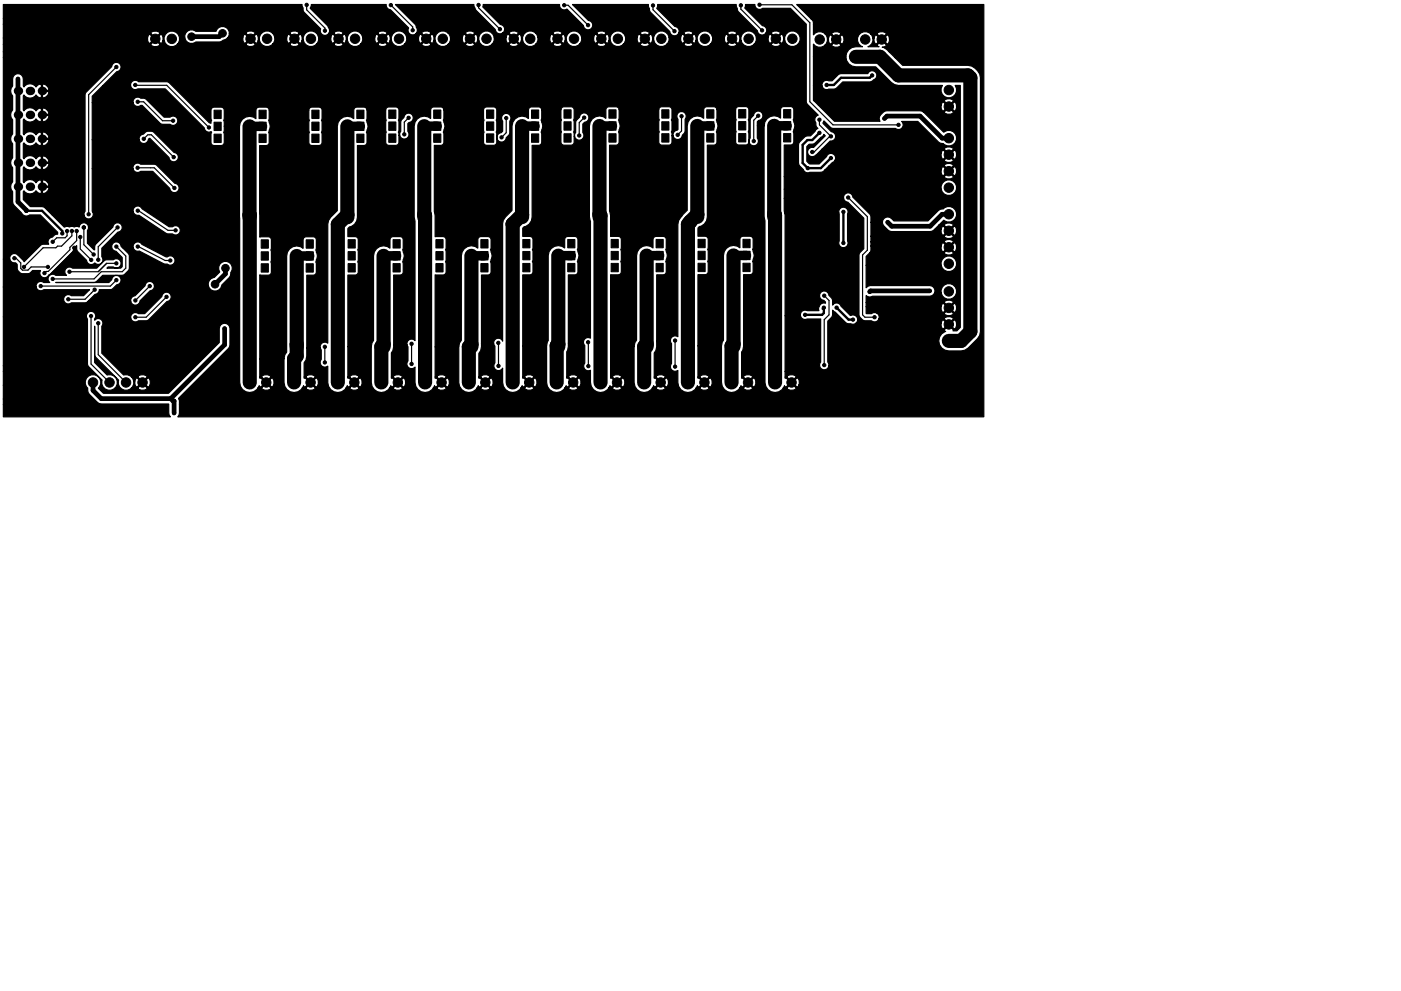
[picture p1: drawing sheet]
<svg xmlns="http://www.w3.org/2000/svg" width="297mm" height="210mm" viewBox="0 0 297 210" stroke-linecap="round" stroke-linejoin="round" font-family="sans-serif">
<g fill="#000">
<circle cx="3.8" cy="19.3" r=".9"/>
<circle cx="6.3" cy="19.3" r=".9"/>
<circle cx="8.9" cy="19.3" r=".9"/>
<circle cx="3.8" cy="34.5" r=".9"/>
<circle cx="3.8" cy="24.4" r=".9"/>
<circle cx="3.8" cy="29.5" r=".9"/>
<circle cx="3.8" cy="39.6" r=".9"/>
<circle cx="6.3" cy="34.5" r=".9"/>
<circle cx="6.3" cy="24.4" r=".9"/>
<circle cx="6.3" cy="29.5" r=".9"/>
<circle cx="6.3" cy="39.6" r=".9"/>
<circle cx="8.9" cy="34.5" r=".9"/>
<circle cx="8.9" cy="39.6" r=".9"/>
<circle cx="8.9" cy="24.4" r=".9"/>
<circle cx="8.9" cy="29.5" r=".9"/>
</g>
<g fill="#000" stroke="#000" stroke-width=".21">
<path d="M45.4 25.9h1.5v1.8h-1.5zM45.4 28.5h1.5v1.7h-1.5zM45.4 23.4h1.5v1.8h-1.5zM54.9 25.9h1.5v1.8h-1.5zM54.9 23.4h1.5v1.8h-1.5zM54.9 28.5h1.5v1.7h-1.5zM66.1 25.9h1.5v1.8h-1.5zM66.1 28.4h1.5v1.8h-1.5zM66.1 23.4h1.5v1.7h-1.5zM75.7 25.9h1.5v1.8h-1.5zM75.7 23.4h1.5v1.7h-1.5zM75.7 28.4h1.5v1.8h-1.5z"/>
<path d="M82.4 25.9h1.5v1.8h-1.5zM82.4 28.4h1.5v1.8h-1.5zM82.4 23.3h1.5v1.8h-1.5zM92 25.9h1.5v1.8h-1.5zM92 23.3h1.5v1.8h-1.5zM92 28.4h1.5v1.8h-1.5zM103.2 25.9h1.5v1.7h-1.5zM103.2 28.4h1.5v1.8h-1.5zM103.2 23.3h1.5v1.8h-1.5zM112.7 25.9h1.5v1.7h-1.5zM112.7 23.3h1.5v1.8h-1.5zM112.7 28.4h1.5v1.8h-1.5z"/>
<path d="M119.6 25.8h1.5v1.8h-1.5zM119.6 28.4h1.5v1.8h-1.5zM119.6 23.3h1.5v1.8h-1.5zM129.1 25.8h1.5v1.8h-1.5zM129.1 23.3h1.5v1.8h-1.5zM129.1 28.4h1.5v1.8h-1.5zM140.3 25.8h1.5v1.8h-1.5zM140.3 28.4h1.5v1.7h-1.5zM140.3 23.3h1.5v1.8h-1.5zM149.8 25.8h1.6v1.8h-1.6zM149.8 23.3h1.6v1.8h-1.6zM149.8 28.4h1.6v1.7h-1.6z"/>
<path d="M156.6 25.8h1.5v1.8h-1.5zM156.6 28.3h1.5v1.8h-1.5zM156.6 23.3h1.5v1.7h-1.5zM166.1 25.8h1.6v1.8h-1.6zM166.1 23.3h1.6v1.7h-1.6zM166.1 28.3h1.6v1.8h-1.6zM55.4 53.4h1.5v1.8h-1.5zM55.4 56h1.5v1.7h-1.5zM55.4 50.9h1.5v1.8h-1.5zM64.9 53.4h1.5v1.8h-1.5zM64.9 50.9h1.5v1.8h-1.5zM64.9 56h1.5v1.7h-1.5z"/>
<path d="M73.8 53.4h1.5v1.8h-1.5zM73.8 55.9h1.5v1.8h-1.5zM73.8 50.8h1.5v1.8h-1.5zM83.3 53.4h1.5v1.8h-1.5zM83.3 50.8h1.5v1.8h-1.5zM83.3 55.9h1.5v1.8h-1.5zM92.4 53.4h1.5v1.8h-1.5zM92.4 55.9h1.5v1.8h-1.5zM92.4 50.8h1.5v1.8h-1.5zM102 53.4h1.5v1.8h-1.5zM102 50.8h1.5v1.8h-1.5zM102 55.9h1.5v1.8h-1.5z"/>
<path d="M110.8 53.3h1.6v1.8h-1.6zM110.8 55.9h1.6v1.8h-1.6zM110.8 50.8h1.6v1.8h-1.6zM120.4 53.3h1.5v1.8h-1.5zM120.4 50.8h1.5v1.8h-1.5zM120.4 55.9h1.5v1.8h-1.5zM129.6 53.3h1.5v1.8h-1.5zM129.6 55.9h1.5v1.8h-1.5zM129.6 50.8h1.5v1.8h-1.5zM139.1 53.3h1.5v1.8h-1.5zM139.1 50.8h1.5v1.8h-1.5zM139.1 55.9h1.5v1.8h-1.5z"/>
<path d="M148 53.3h1.5v1.8h-1.5zM148 55.8h1.5v1.8h-1.5zM148 50.8h1.5v1.7h-1.5zM157.5 53.3h1.5v1.8h-1.5zM157.5 50.8h1.5v1.7h-1.5zM157.5 55.8h1.5v1.8h-1.5z"/>
<circle cx="3.5" cy="7.9" r=".35"/>
<circle cx="3.8" cy="16.8" r=".35"/>
<circle cx="4.7" cy="4.9" r=".35"/>
<circle cx="4.7" cy="10.8" r=".35"/>
<circle cx="7.6" cy="7.9" r="5.5"/>
<circle cx="7.6" cy="3.7" r=".35"/>
<circle cx="7.6" cy="12" r=".35"/>
<circle cx="10.5" cy="10.8" r=".35"/>
<circle cx="10.5" cy="4.9" r=".35"/>
<circle cx="11.7" cy="7.9" r=".35"/>
<circle cx="24.7" cy="14.2" r=".35"/>
<circle cx="28.7" cy="14.2" r=".35"/>
<circle cx="28.7" cy="18" r=".35"/>
<circle cx="32.9" cy="8.2" r="1"/>
<circle cx="36.4" cy="8.2" r="1"/>
<circle cx="40.6" cy="7.8" r=".8"/>
<circle cx="47.2" cy="7.1" r=".8"/>
<circle cx="53.1" cy="8.2" r="1"/>
<circle cx="56.6" cy="8.2" r="1"/>
<circle cx="62.4" cy="8.2" r="1"/>
<circle cx="65" cy="1" r=".35"/>
<circle cx="65.9" cy="8.2" r="1"/>
<circle cx="68.9" cy="6.5" r=".35"/>
<circle cx="71.8" cy="8.2" r="1"/>
<circle cx="75.3" cy="8.2" r="1"/>
<circle cx="81.1" cy="8.2" r="1"/>
<circle cx="82.9" cy="1.1" r=".35"/>
<circle cx="84.6" cy="8.2" r="1"/>
<circle cx="87.5" cy="6.4" r=".35"/>
<circle cx="90.4" cy="8.2" r="1"/>
<circle cx="93.9" cy="8.2" r="1"/>
<circle cx="99.6" cy="8.2" r="1"/>
<circle cx="101.5" cy="1.1" r=".35"/>
<circle cx="103.1" cy="8.2" r="1"/>
<circle cx="106" cy="6.2" r=".35"/>
<circle cx="108.9" cy="8.2" r="1"/>
<circle cx="112.4" cy="8.2" r="1"/>
<circle cx="118.2" cy="8.2" r="1"/>
<circle cx="119.6" cy="1.1" r=".35"/>
<circle cx="121.7" cy="8.2" r="1"/>
<circle cx="124.7" cy="5.3" r=".35"/>
<circle cx="127.5" cy="8.2" r="1"/>
<circle cx="131" cy="8.2" r="1"/>
<circle cx="136.7" cy="8.2" r="1"/>
<circle cx="138.5" cy="1.2" r=".35"/>
<circle cx="140.2" cy="8.2" r="1"/>
<circle cx="143" cy="6.6" r=".35"/>
<circle cx="145.9" cy="8.2" r="1"/>
<circle cx="149.4" cy="8.2" r="1"/>
<circle cx="155.2" cy="8.2" r="1"/>
<circle cx="157.1" cy="1.1" r=".35"/>
<circle cx="158.7" cy="8.2" r="1"/>
<circle cx="161" cy="1" r=".35"/>
<circle cx="161.6" cy="6.4" r=".35"/>
<circle cx="164.5" cy="8.2" r="1"/>
<circle cx="168" cy="8.2" r="1"/>
<circle cx="173.8" cy="8.4" r="1"/>
<circle cx="175.3" cy="18" r=".35"/>
<circle cx="175.8" cy="16.5" r=".35"/>
<circle cx="176.5" cy="19.6" r=".35"/>
<circle cx="177.3" cy="8.4" r="1"/>
<circle cx="181.5" cy="12" r=".35"/>
<circle cx="183.4" cy="8.4" r="1"/>
<circle cx="184.9" cy="16" r=".35"/>
<circle cx="186.6" cy="18" r=".35"/>
<circle cx="186.9" cy="8.4" r="1"/>
<circle cx="192.5" cy="7.9" r=".35"/>
<circle cx="193.7" cy="4.9" r=".35"/>
<circle cx="193.7" cy="10.8" r=".35"/>
<circle cx="196.6" cy="7.9" r="5.5"/>
<circle cx="196.6" cy="3.7" r=".35"/>
<circle cx="196.6" cy="12" r=".35"/>
<circle cx="199.5" cy="10.8" r=".35"/>
<circle cx="199.5" cy="4.9" r=".35"/>
<circle cx="200.7" cy="7.9" r=".35"/>
<circle cx="201.2" cy="19.1" r="1"/>
<circle cx="29.2" cy="35.6" r=".35"/>
<circle cx="29.2" cy="21.6" r=".35"/>
<circle cx="30.5" cy="29.5" r=".35"/>
<circle cx="36.7" cy="25.6" r=".35"/>
<circle cx="36.8" cy="33.3" r=".35"/>
<circle cx="37" cy="39.9" r=".35"/>
<circle cx="44.3" cy="27" r=".35"/>
<circle cx="49.7" cy="32.9" r=".35"/>
<circle cx="70.4" cy="32.9" r=".35"/>
<circle cx="85.7" cy="28.5" r=".35"/>
<circle cx="86.6" cy="25" r=".35"/>
<circle cx="86.7" cy="32.9" r=".35"/>
<circle cx="106.3" cy="29.1" r=".35"/>
<circle cx="107.3" cy="25" r=".35"/>
<circle cx="107.4" cy="32.9" r=".35"/>
<circle cx="122.8" cy="28.7" r=".35"/>
<circle cx="123.8" cy="32.8" r=".35"/>
<circle cx="123.9" cy="24.9" r=".35"/>
<circle cx="143.7" cy="28.6" r=".35"/>
<circle cx="144.5" cy="24.7" r=".35"/>
<circle cx="144.6" cy="32.8" r=".35"/>
<circle cx="159.8" cy="29.9" r=".35"/>
<circle cx="160.8" cy="24.6" r=".35"/>
<circle cx="160.9" cy="32.8" r=".35"/>
<circle cx="171.3" cy="35.7" r=".35"/>
<circle cx="172.2" cy="32.3" r=".35"/>
<circle cx="173.7" cy="28.2" r=".35"/>
<circle cx="173.7" cy="25.4" r=".35"/>
<circle cx="176.2" cy="33.5" r=".35"/>
<circle cx="176.2" cy="28.9" r=".35"/>
<circle cx="178.3" cy="37.3" r=".35"/>
<circle cx="184.7" cy="36.3" r=".35"/>
<circle cx="185" cy="39.9" r=".35"/>
<circle cx="186.3" cy="20.6" r=".35"/>
<circle cx="187.5" cy="32.2" r=".35"/>
<circle cx="187.5" cy="25.1" r=".35"/>
<circle cx="190.5" cy="26.5" r=".35"/>
<circle cx="194.8" cy="29.2" r=".35"/>
<circle cx="201.2" cy="29.3" r="1"/>
<circle cx="201.2" cy="22.6" r="1"/>
<circle cx="201.2" cy="36.3" r="1"/>
<circle cx="201.2" cy="39.8" r="1"/>
<circle cx="201.2" cy="32.8" r="1"/>
<circle cx="3" cy="57.5" r=".35"/>
<circle cx="3" cy="54.8" r=".35"/>
<circle cx="5.1" cy="56.6" r=".35"/>
<circle cx="5.6" cy="44.7" r=".35"/>
<circle cx="5.6" cy="47.2" r=".35"/>
<circle cx="6.1" cy="59.2" r=".35"/>
<circle cx="9.4" cy="57.9" r=".35"/>
<circle cx="10.2" cy="56.6" r=".35"/>
<circle cx="11.2" cy="59.2" r=".35"/>
<circle cx="11.2" cy="51.3" r=".35"/>
<circle cx="13.2" cy="49.5" r=".35"/>
<circle cx="14.2" cy="49" r=".35"/>
<circle cx="14.7" cy="57.7" r=".35"/>
<circle cx="15.2" cy="49" r=".35"/>
<circle cx="15.7" cy="52.6" r=".35"/>
<circle cx="16.3" cy="49" r=".35"/>
<circle cx="17" cy="50.3" r=".35"/>
<circle cx="17.8" cy="48.3" r=".35"/>
<circle cx="18.8" cy="45.5" r=".35"/>
<circle cx="19.3" cy="55.1" r=".35"/>
<circle cx="19.9" cy="54" r=".35"/>
<circle cx="20.8" cy="55.1" r=".35"/>
<circle cx="24.7" cy="52.3" r=".35"/>
<circle cx="24.7" cy="59.4" r=".35"/>
<circle cx="24.7" cy="55.9" r=".35"/>
<circle cx="24.9" cy="48.3" r=".35"/>
<circle cx="29.2" cy="52.3" r=".35"/>
<circle cx="29.2" cy="44.7" r=".35"/>
<circle cx="36.1" cy="55.3" r=".35"/>
<circle cx="37.2" cy="48.9" r=".35"/>
<circle cx="46.7" cy="42.3" r=".35"/>
<circle cx="47.8" cy="56.9" r=".8"/>
<circle cx="67.4" cy="42.3" r=".35"/>
<circle cx="83.7" cy="42.3" r=".35"/>
<circle cx="104.5" cy="42.2" r=".35"/>
<circle cx="120.9" cy="42.2" r=".35"/>
<circle cx="141.6" cy="42.2" r=".35"/>
<circle cx="157.9" cy="42.2" r=".35"/>
<circle cx="173.7" cy="57.9" r=".35"/>
<circle cx="175.8" cy="40.1" r=".35"/>
<circle cx="178.8" cy="51.6" r=".35"/>
<circle cx="178.8" cy="45" r=".35"/>
<circle cx="179.8" cy="41.9" r=".35"/>
<circle cx="180.6" cy="56.9" r=".35"/>
<circle cx="188.2" cy="47.2" r=".35"/>
<circle cx="191" cy="57.7" r=".35"/>
<circle cx="192" cy="41.7" r=".35"/>
<circle cx="201.2" cy="45.5" r="1"/>
<circle cx="201.2" cy="52.5" r="1"/>
<circle cx="201.2" cy="49" r="1"/>
<circle cx="201.2" cy="56" r="1"/>
<circle cx="4.7" cy="78.6" r=".35"/>
<circle cx="5.3" cy="72.4" r=".35"/>
<circle cx="7.6" cy="77.4" r=".35"/>
<circle cx="8.6" cy="60.7" r=".35"/>
<circle cx="10.5" cy="78.6" r=".35"/>
<circle cx="14.5" cy="63.5" r=".35"/>
<circle cx="19.3" cy="67.1" r=".35"/>
<circle cx="20.1" cy="61.5" r=".35"/>
<circle cx="20.8" cy="68.6" r=".35"/>
<circle cx="28.7" cy="67.3" r=".35"/>
<circle cx="28.7" cy="63.7" r=".35"/>
<circle cx="30.7" cy="77" r=".35"/>
<circle cx="31.7" cy="60.7" r=".35"/>
<circle cx="35.3" cy="63" r=".35"/>
<circle cx="45.6" cy="60.3" r=".8"/>
<circle cx="47.6" cy="69.7" r=".35"/>
<circle cx="56.7" cy="69.8" r=".35"/>
<circle cx="59.7" cy="60.4" r=".35"/>
<circle cx="68.9" cy="73.6" r=".35"/>
<circle cx="68.9" cy="76.9" r=".35"/>
<circle cx="75.1" cy="69.8" r=".35"/>
<circle cx="78.1" cy="60.4" r=".35"/>
<circle cx="87.3" cy="77.2" r=".35"/>
<circle cx="87.3" cy="72.9" r=".35"/>
<circle cx="93.7" cy="69.8" r=".35"/>
<circle cx="96.7" cy="60.4" r=".35"/>
<circle cx="105.6" cy="72.7" r=".35"/>
<circle cx="105.7" cy="77.6" r=".35"/>
<circle cx="112.1" cy="69.7" r=".35"/>
<circle cx="115.1" cy="60.4" r=".35"/>
<circle cx="124.7" cy="72.6" r=".35"/>
<circle cx="124.7" cy="77.7" r=".35"/>
<circle cx="130.9" cy="69.7" r=".35"/>
<circle cx="133.9" cy="60.3" r=".35"/>
<circle cx="143.1" cy="77.8" r=".35"/>
<circle cx="143.1" cy="72.2" r=".35"/>
<circle cx="149.3" cy="69.7" r=".35"/>
<circle cx="152.3" cy="60.3" r=".35"/>
<circle cx="170.7" cy="66.8" r=".35"/>
<circle cx="170.8" cy="61.4" r=".35"/>
<circle cx="174.7" cy="65.3" r=".35"/>
<circle cx="174.8" cy="77.5" r=".35"/>
<circle cx="174.8" cy="62.7" r=".35"/>
<circle cx="177.4" cy="65.3" r=".35"/>
<circle cx="180.8" cy="67.8" r=".35"/>
<circle cx="184.4" cy="61.9" r=".35"/>
<circle cx="185.4" cy="67.3" r=".35"/>
<circle cx="193.7" cy="78.6" r=".35"/>
<circle cx="196.6" cy="77.4" r=".35"/>
<circle cx="197.1" cy="61.7" r=".35"/>
<circle cx="199.5" cy="78.6" r=".35"/>
<circle cx="201.2" cy="68.8" r="1"/>
<circle cx="201.2" cy="61.8" r="1"/>
<circle cx="201.2" cy="72.3" r="1"/>
<circle cx="201.2" cy="65.3" r="1"/>
<circle cx="3.5" cy="81.5" r=".35"/>
<circle cx="4.7" cy="84.5" r=".35"/>
<circle cx="7.6" cy="81.5" r="5.5"/>
<circle cx="7.6" cy="85.7" r=".35"/>
<circle cx="10.5" cy="84.5" r=".35"/>
<circle cx="11.7" cy="81.5" r=".35"/>
<circle cx="19.7" cy="81.1" r="1"/>
<circle cx="23.2" cy="81.1" r="1"/>
<circle cx="26.7" cy="81.1" r="1"/>
<circle cx="30.2" cy="81.1" r="1"/>
<circle cx="36.9" cy="87.6" r=".35"/>
<circle cx="36.9" cy="85.1" r=".35"/>
<circle cx="53" cy="81.1" r="1"/>
<circle cx="56.4" cy="81.1" r="1"/>
<circle cx="62.3" cy="81.1" r="1"/>
<circle cx="65.8" cy="81.1" r="1"/>
<circle cx="71.6" cy="81.1" r="1"/>
<circle cx="75.1" cy="81.1" r="1"/>
<circle cx="80.8" cy="81.1" r="1"/>
<circle cx="84.4" cy="81.1" r="1"/>
<circle cx="90.1" cy="81.1" r="1"/>
<circle cx="93.6" cy="81.1" r="1"/>
<circle cx="99.4" cy="81.1" r="1"/>
<circle cx="102.9" cy="81.1" r="1"/>
<circle cx="108.7" cy="81.1" r="1"/>
<circle cx="112.2" cy="81.1" r="1"/>
<circle cx="118" cy="81.1" r="1"/>
<circle cx="121.5" cy="81.1" r="1"/>
<circle cx="127.3" cy="81.1" r="1"/>
<circle cx="130.8" cy="81.1" r="1"/>
<circle cx="136.6" cy="81.1" r="1"/>
<circle cx="140.1" cy="81.1" r="1"/>
<circle cx="145.9" cy="81.1" r="1"/>
<circle cx="149.3" cy="81.1" r="1"/>
<circle cx="155.1" cy="81.1" r="1"/>
<circle cx="158.6" cy="81.1" r="1"/>
<circle cx="164.3" cy="81.1" r="1"/>
<circle cx="167.8" cy="81.1" r="1"/>
<circle cx="176" cy="80" r=".35"/>
<circle cx="181.6" cy="80" r=".35"/>
<circle cx="192.5" cy="81.5" r=".35"/>
<circle cx="193.7" cy="84.5" r=".35"/>
<circle cx="196.6" cy="81.5" r="5.5"/>
<circle cx="196.6" cy="85.7" r=".35"/>
<circle cx="199.5" cy="84.5" r=".35"/>
<circle cx="200.7" cy="81.5" r=".35"/>
</g>
<g fill="none" stroke="#000" stroke-width=".25">
<path d="M24.7 14.2l-5.9 5.9v25.4M28.7 18l6.6 .1 9 8.9M65 1v1.1l3.9 3.9v.5M82.9 1.1l4.6 4.6v.7M101.5 1.1v.5l4.5 4.6M119.6 1.1h.9l4.2 4.2M138.5 1.2v.9l4.5 4.5M157.1 1.1v.8l4.5 4.5M161 1h6.9l3.8 3.8v16.8l4.9 4.9h13.9M29.2 35.6h3.5l4.3 4.3M29.2 21.6h1.3l4 4h2.2M30.5 29.5l.8-.9h.8l4.7 4.7"/>
<path d="M86.6 25l-.9 .9v2.6M107.3 25v3.2l-1 .9M123.9 24.9l-1.1 1.1v2.7M144.5 24.7v3.1l-.8 .8M160.8 24.6l-1 .9v4.4M173.7 25.4v1.1l2.5 2.4h-.3l-3.3 3.4h-.4M3 54.8h.4l1 1v1.2l.4 .3h1.1l.7-.7h3.6M14.2 49v1l-.4 .5h-1.8l-.8 .8M15.2 49v1l-2.2 2.2h-.8l-.3 .4h-2.8l-4 4M15.7 52.6v.5l-6 6.1h-3.6M16.3 49v2l-1.5 1.5v.5l-4.6 4.6h-.4l-.4 .3M17 50.3v2.5l2.3 2.3"/>
<path d="M17.8 48.3v3.6l2.1 2.1M24.7 52.3l2 2v2.6l-.8 .8h-4.4l-1.6 1.5h-8.7M24.7 55.9h-2.1l-1.8 1.8h-6.1M24.7 59.4l-1.3 1.3h-14.8M24.9 48.3l-4.1 4.1v2.7M29.2 44.7l6.4 4.2h1.6M29.2 52.3l5.8 3h1.1M179.8 41.9l4.1 4.1v7.1l-1 1v12.7l.5 .5h2M19.3 67.1v10.1l3.9 3.9M20.1 61.5l-2.1 2h-3.5M20.8 68.6v6.7l5.9 5.8M31.7 60.7l-3 3"/>
<path d="M35.3 63l-4.3 4.3h-2.3M68.9 73.6v3.3M87.3 72.9v4.3M105.7 72.7v4.9M124.7 72.6v5.1M143.1 72.2v5.6M174.8 62.7l1 1v3.1l-1 1v9.7"/>
</g>
<g fill="none" stroke="#000" stroke-width="3">
<path d="M181.5 12h5.1l3.9 4h14.7l.5 .5v53.9l-1.9 1.9h-2.6M52.9 26.8v19.3M73.7 26.8v19.3M90 26.8v19.3M110.7 26.8v19.3M127.1 26.7v19.3M147.8 26.7v19.3M164.1 26.7v19.3M52.9 45.6l.1 35.5M62.9 54.3v21.3l-.6 .5v5M73.7 45.6l-2.1 2v33.5M81.3 54.3v19.3"/>
<path d="M90 45.5l.1 .2v35.4M100 54.3v19.3M110.7 45.5l-2 2v33.6M118.4 54.2v19.3M127.1 45.5l.2 .2v35.4M137.1 54.2v19.3M147.8 45.5l-1.9 2.1v33.5M155.5 54.2v19.3M164.1 45.5l.2 .1v35.5M81.3 73l-.5 .5v7.6M100 73l-.6 .6v7.5M118.4 73l-.4 .4v7.7"/>
<path d="M137.1 73l-.5 .5v7.6M155.5 73l-.4 .4v7.7"/>
</g>
<g fill="none" stroke="#000" stroke-width="2">
<path d="M55.7 26.8h-2.8l-.3 .3M76.4 26.8h-2.7l-.4 .3M92.7 26.8h-2.7l-.4 .3M113.5 26.8h-2.8l-.3 .3M129.9 26.7h-2.8l-.3 .4M150.6 26.7h-2.8l-.3 .3M166.9 26.7h-2.8l-.3 .3M65.7 54.3h-2.8l-.3 .3M84.1 54.3h-2.8l-.3 .3M102.7 54.3h-2.7l-.4 .3M121.1 54.2h-2.7l-.4 .4M139.9 54.2h-2.8l-.3 .4"/>
<path d="M158.3 54.2h-2.8l-.3 .3"/>
</g>
<path d="M3.8 16.8v26l1.8 1.9M47.2 7.1l-.7 .7h-5.9M187.5 25.1l.5-.5h7.1l4.7 4.7h1.4M47.8 56.9v1.2l-2.2 2.2M201.2 45.5h-1.4l-2.6 2.5h-8.1l-.9-.8M47.6 69.7v3.4l-11.4 11.5M197.1 61.7h-12.5l-.2 .2M19.7 81.1v1.7l1.8 1.8h14.7M36.2 84.6l.5 .5h.2v2.5" fill="none" stroke="#000" stroke-width="1"/>
<path d="M184.9 16l-.5 .5h-6.1l-1.5 1.5h-1.5M173.7 28.2l-1.5 1.5h-1l-1 1v3.9l1.1 1.1h2.7l2.2-2.2M5.6 44.7h3.3l4.3 4.3v.5M178.8 45v6.6M174.4 65.5l.3-.2v1.1l-.4 .4h-3.6M177.4 65.3l2.5 2.5h.9" fill="none" stroke="#000" stroke-width=".5"/>
<path d="M.7 1h63.3l.5 1.6 3.5 3.5a.99 .99 0 0 0 .4 1.3 .99 .99 0 0 0 1.3-.3h1.1l1 .9 .9-.9-.1-.3a1.26 1.26 0 0 0-1.8 .3h-1.1l.2-.8-.5-.9-3.6-3.6 .2-.8h15.9v.3a.96 .96 0 0 0 .9 .8l3.8 3.8-.1 .3a.99 .99 0 0 0 .5 1.1 .99 .99 0 0 0 1.2-.2h1.2l1 .9 .9-.9-.1-.3a1.26 1.26 0 0 0-1.8 .3h-1.2l.1-.1a1.11 1.11 0 0 0 0-1.3l-.3-.5-4.1-4.2h16.6l.4 1.2 4.1 4.2a.99 .99 0 0 0 1.4 .7h1.6l.9 .9 1-.9-.1-.3a1.26 1.26 0 0 0-1.8 .3h-1.6l.2-.1a.99 .99 0 0 0 .4-1.1 .99 .99 0 0 0-.9-.7l-3.7-3.7v-.5h16.2a.99 .99 0 0 0 .5 1 .99 .99 0 0 0 1.1-.1l3.5 3.6a1 1 0 0 0 1.1 .8 1 1 0 0 0 .9-1 1 1 0 0 0-.9-.9l-3.4-3.4h16.1l.4 1.6 4.1 4.1a.98 .98 0 0 0 .8 .9 .98 .98 0 0 0 1.1-.5h1.1l.9 .9 1-.9-.1-.3a1.26 1.26 0 0 0-1.8 .3h-1.1l.1-.3a.98 .98 0 0 0-.9-1.2l-3.9-3.8 .2-.8h16.7l.4 1.5 4.1 4.1a.99 .99 0 0 0 .7 .8 .99 .99 0 0 0 1-.3h1.2l1 .9 1-.9-.1-.3a1.26 1.26 0 0 0-1.9 .3l-1.1-.1a.99 .99 0 0 0-.7-1.5l-3.8-3.8 .2-.7h2v.2a.99 .99 0 0 0 1.6 .6h5.9l3.3 3.3v16.5l.3 .5 2.3 2.3a.98 .98 0 0 0-.5 1.6 1.13 1.13 0 0 0 .4 1.3l-1.6 1.5-.9 .1-.3 .2-1.2 1.3-.1 4.2 .3 .6 .7 .8a.95 .95 0 0 0 1.4 .6h2.3l.4-.1 .5-.4h24.6l.2 1.1 .3 .1 1-1h.3l1 1a1.17 1.17 0 0 0 0-2l-1 1h-.3l-1-1-.3 .1-.2 .7h-24.6l.9-.9h24.4l1 .9 .9-.9a1.17 1.17 0 0 0-1.9 0h-24.4l1.3-1.2h23.1a1.17 1.17 0 0 0 1.9 0l-.9-1-1 1h-23.1l.1-.3a1 1 0 0 0-.8-1.1h23.1l.2 1.1 .3 .1 1-1h.3l1 1 .3-.1a1.26 1.26 0 0 0-.3-1.9l-1 1h-.3l-1-1-.3 .1-.2 .7h-23.1a.98 .98 0 0 0-1.2 .6l-1.5 1.6h-2l-.6-.6v-3.1l.5-.5 1-.1 .2-.2 1.9-1.8 .3 .3-2.5 2.5a1.03 1.03 0 0 0-1.2 .7 1.03 1.03 0 0 0 .5 1.2 1.03 1.03 0 0 0 1.3-.4l1.2-1.1h25.9l1 .9 .9-.9a1.17 1.17 0 0 0-1.9 0h-25.9l1.7-1.8a.99 .99 0 0 0 1.2-.8 .99 .99 0 0 0-.9-1.1l-1.8-1.8 .2-.5 1.4 1.3 .5 .3h13.3a.99 .99 0 0 0 1.4-.1 .99 .99 0 0 0-.1-1.4h3.4l4.4 4.3 .3 .3 .7 .1 .2 .2a1.66 1.66 0 0 0 2.3-.3 1.66 1.66 0 0 0-.2-2.2 1.66 1.66 0 0 0-2.2-.1l-4.3-4.3h4.4l.1 .2a1.26 1.26 0 0 0 1.8-.2l-.9-1-1 1h-4.4l-.7-.3h-7.1l-.8 .3a1.38 1.38 0 0 0-.6 1.9h-9.7l-3.4-3.4h26l.2 1.2 .3 .1 1-1h.3l1 1 .3-.1a1.26 1.26 0 0 0-.3-1.9l-1 1h-.3l-1-1-.3 .1-.2 .6h-26l-.9-.9h27.6l1 1 .9-1a1.17 1.17 0 0 0-1.9 0h-27.6l-.1-.1v-3.1h1.8a.98 .98 0 0 0 1.4 .7l1.4-.1 1.6-1.4h5.7l.8-.5a.99 .99 0 0 0 .4-1.6 .99 .99 0 0 0-1.6 .3h-5.7l-.6 .3-1.3 1.2-.9-.1a1 1 0 0 0-1.2 1.2h-1.8v-6.2h6.8l.2 .9 .5 .7 .7 .4 .8 .2h4.2l3.3 3.3 .7 .5 .8 .1h9.3a1.66 1.66 0 0 0 1.4 2.7 1.66 1.66 0 0 0 1.3-2.7h1.1v51.4l-.7 .7h-.8v-.2l-.9-1-1 1 .3 .3-.1 .1a2.13 2.13 0 0 0-1.3 2.3 2.13 2.13 0 0 0 2.1 1.8h2.6l.8-.2 .7-.5 1.9-1.9 .5-.7 .2-.8-.1-54.2a3 3 0 0 0-2.6-2.3h-13.8l-1.7-1.7h5.9l.2 .4a1 1 0 0 0 1.6 0 1 1 0 0 0-.6-1.6 1 1 0 0 0-1.2 1.2h-5.9l-1.2-1.2h4.2l.1 .4a1 1 0 0 0 1.1 .4 1 1 0 0 0 .8-.8h3.8l.2 .4a1 1 0 0 0 1.7 0 1 1 0 0 0-.7-1.6 1 1 0 0 0-1.2 1.2h-3.8v-.4a1 1 0 0 0-1.2-.8 1 1 0 0 0-.8 1.2h-4.2l-1.1-.9-.4-.1 .8-.2 .1-.3-1-.9-.9 .9 .1 .3 .3 .1h-2.4a1.58 1.58 0 0 0 1.1-1.8h.2v.7l.2 .5h.3l1-.9h.3l1 .9h.3l.2-.7v-.5h2.9l.1 .3a1 1 0 0 0 1.1 .5 1 1 0 0 0 .8-.8h6.2l.2 .3a1 1 0 0 0 1.7 0 1 1 0 0 0-.7-1.5 1 1 0 0 0-1.2 1.2h-6.2v-.4a1 1 0 0 0-1.2-.8 1 1 0 0 0-.8 1.2h-2.9l-.2-.6-.3-.1-1 1h-.3l-1-1-.3 .1-.2 .6h-.2l-.5-.9h1.4l.9 1 1-1a1.17 1.17 0 0 0-1.9 0h-1.4l-.2-.2a1.65 1.65 0 0 0-2.4 .6 1.65 1.65 0 0 0 .9 2.3l-2.2 .2-.7 .4-.5 .7-.2 .8h-6.8v-2.6l.4 .4a1.59 1.59 0 0 0 2.1-.3h1.3l.1 .3a1.26 1.26 0 0 0 1.9-.3l-1-.9-1 .9h-1.3l.4-.8v-.6h.2l.1 .7 .2 .5h.2l1-.9h.4l.9 .9h.3a1.26 1.26 0 0 0-.3-1.9l-.9 1h-.4l-1-1-.2 .1-.3 .6h-.2l-.4-.9h1.3l1 1 1-1a1.17 1.17 0 0 0-2 0h-1.3l-.3-.2a1.64 1.64 0 0 0-2.2 .4v-2.3h20.2a1 1 0 0 0 1 .8 1 1 0 0 0 1-.8h3.8l.2 .4a1 1 0 0 0 1.7 0 1 1 0 0 0-.7-1.5 1 1 0 0 0-1.2 1.1h-3.8v-.4a1 1 0 0 0-1.2-.7 1 1 0 0 0-.8 1.1h-20.2l-.1-.6-.5-.6h23.7a1 1 0 0 0 1.6 .7 1 1 0 0 0 0-1.7 1 1 0 0 0-1.6 .6v.4h-23.7l-3-2.9h39.7v87.4h-170.9l.3-.8v-1.8h157.6l.2 .4a1 1 0 0 0 1.6 0 1 1 0 0 0-.6-1.5 1 1 0 0 0-1.2 1.1h-157.6v-1.1h154.7a1 1 0 0 0 1 .8 1 1 0 0 0 1-.8h3.8l.2 .3a1 1 0 0 0 1.7 0 1 1 0 0 0-.7-1.5 1 1 0 0 0-1.2 1.2h-3.8v-.4a1 1 0 0 0-1.2-.8 1 1 0 0 0-.8 1.2h-154.7l-.1-.2 10.5-10.6 .4-.8v-3.4a1.14 1.14 0 0 0-1.2-1.1 1.14 1.14 0 0 0-1.1 1.1v3l-10.8 10.7h-13.8l-1-1a1.66 1.66 0 0 0 0-2.4 1.66 1.66 0 0 0-2.3 0 1.66 1.66 0 0 0 0 2.3l.1 1 .2 .3 1.8 1.8 .8 .3h14.2l.1 1.9 .3 .8h-35.4v-2.6h5.9l.2 .4a1 1 0 0 0 1.7 0 1 1 0 0 0-.7-1.5 1 1 0 0 0-1.2 1.1h-5.9v-1.1h3l.2 .3a1 1 0 0 0 1 .4 1 1 0 0 0 .8-.7h3.9l.1 .3a1 1 0 0 0 1.7 0 1 1 0 0 0-.7-1.5 1 1 0 0 0-1.1 1.2h-3.9v-.4a1 1 0 0 0-1.2-.8 1 1 0 0 0-.8 1.2h-3v-3h1.8l.2 .4a1 1 0 0 0 1 .4 1 1 0 0 0 .8-.8h6.3l.1 .4a1 1 0 0 0 1.7 0 1 1 0 0 0-.7-1.6 1 1 0 0 0-1.1 1.2h-6.3v-.4a1 1 0 0 0-1.2-.8 1 1 0 0 0-.8 1.2h-1.8v-2.9h3l.2 .4a1 1 0 0 0 1 .4 1 1 0 0 0 .8-.8h3.9l.1 .4a1 1 0 0 0 1.7 0 1 1 0 0 0-.7-1.6 1 1 0 0 0-1.1 1.2h-3.9v-.4a1 1 0 0 0-1.2-.8 1 1 0 0 0-.8 1.2h-3v-1.2h5.9l.2 .4a1 1 0 0 0 1.7 0 1 1 0 0 0-.7-1.6 1 1 0 0 0-1.2 1.2h-5.9v-10.4h17.6l.2 .5 .1 9.8 3.1 3.2-.1 .1a1.66 1.66 0 0 0 1.5 2 1.66 1.66 0 0 0 1.8-1.8 1.66 1.66 0 0 0-2.2-1.4l-2.6-2.7v-7.7v6.3l5.1 5.2-.1 .1a1.65 1.65 0 0 0 .8 1.8 1.65 1.65 0 0 0 2-.3h1.3l.1 .3a1.26 1.26 0 0 0 1.9-.3l-1-1-1 1h-1.3l.5-.8v-.6h.2v.6l.2 .5 .3 .1 .9-1h.4l1 1 .2-.1a1.26 1.26 0 0 0-.2-1.8l-1 .9h-.4l-.9-.9-.3 .1-.2 .6h-.2l-.5-.9h1.3l1 1 1-1a1.17 1.17 0 0 0-2 0h-1.3l-.9-.5-.8 .1-4.6-4.7 .1-5.8a1 1 0 0 0-.3-1.3 1 1 0 0 0-1.3 .1l.1-.4h7.5a.99 .99 0 0 0 1.6 .6h1.7l.5-.3 3.9-3.8a1 1 0 0 0 .9-1 1 1 0 0 0-1-1 1 1 0 0 0-1 .9l-3.6 3.6h-1.4a.99 .99 0 0 0-1.1-.1 .99 .99 0 0 0-.5 1.1h-7.5l.1-.3a1 1 0 0 0-1-1.2 1 1 0 0 0-1 1.2h-17.6v-6.3h7l.1 .4a.98 .98 0 0 0 1.5 .2h9.7l-1.3 1.2h-2.7a1 1 0 0 0-1.3 .1 1 1 0 0 0 .1 1.4 1 1 0 0 0 1.3 .1h2.9l.7-.4h9l.2 .4a.99 .99 0 0 0 1 .4 .99 .99 0 0 0 .8-.9l2.2-2.1a.98 .98 0 0 0 .8-1.1h11.5l.2 .5a1.45 1.45 0 0 0 1.5 .6 1.45 1.45 0 0 0 1.1-1.2l1.6-1.6 .2-.4 .2-.8a1.46 1.46 0 0 0-1.2-2.3 1.46 1.46 0 0 0-1.2 2.3l-1.3 1.2a1.46 1.46 0 0 0-1.1 1.7l-11.5-.1a1 1 0 0 0-1-.8 1 1 0 0 0-.9 .9l-2.3 2.2a1 1 0 0 0-.8 1.1h-9l1.5-1.5a.94 .94 0 0 0 .9-.9l2.6-.1 1.1-1a1 1 0 0 0 .9-1 1 1 0 0 0-1-1 1 1 0 0 0-1 .9l-.6 .6h-11.3h8.1l.6-.2 1.3-1.3h4.1a2.13 2.13 0 0 0 1.5-1.5v-2.9l-1.5-1.5h2.3l.2 .4a.96 .96 0 0 0 1.1 .4l5.2 2.7h.8a1 1 0 0 0 1.3 0 1 1 0 0 0 0-1.4 1 1 0 0 0-1.3-.1h-.3l-5.1-2.7a1 1 0 0 0-1.2-.4 1 1 0 0 0-.7 1.1h-2.3l-.2-.3a1 1 0 0 0-1.1-.9 1 1 0 0 0-.9 1 1 1 0 0 0 .9 1l1.3 1.3v2l-.3 .3h-2.9l.2-.3h1.1a1 1 0 0 0 1.4 0 1 1 0 0 0 0-1.4 1 1 0 0 0-1.4-.1l-1.7 .1-1.8 1.7-5.2-.1a1 1 0 0 0-1.4 .2 1 1 0 0 0 .2 1.4l-2.4-.1a1 1 0 0 0-1.3 .3 1 1 0 0 0 .1 1.3h-1.3a1 1 0 0 0-1.1 0 1 1 0 0 0-.4 1h-7v-5.9h1.4l.1 .3a.98 .98 0 0 0 1.1 .4l.3 .4 .1 1.2 .8 .7a2.12 2.12 0 0 0 2.4-.6h1.7l-.2 .3a.99 .99 0 0 0 .7 1.2 .99 .99 0 0 0 1.2-.6l.5-.2 4.6-4.6 .2-.7 .7-.7v1l2.1 2.2a.99 .99 0 0 0 .7 .8 .99 .99 0 0 0 1-.3 .99 .99 0 0 0 1.4 .1 .99 .99 0 0 0 .1-1.4v-1.8l3.4-3.5a1 1 0 0 0 .9-1 1 1 0 0 0-.9-.9 1 1 0 0 0-1.1 .9l-3.6 3.6-.2 .6v.6l-1.6-1.4v-2.7a.99 .99 0 0 0-.3-1.6 .99 .99 0 0 0-1.4 .9l-.3-.2-1.8 .2a.96 .96 0 0 0-1.1 0l-2.5-2.5h6.7a1 1 0 0 0 1.4 .7 1 1 0 0 0 .4-1.5h8.6l.2 .4a.98 .98 0 0 0 1 .4l5.8 3.8 1.4 .1a1 1 0 0 0 1.4 0 1 1 0 0 0 0-1.4 1 1 0 0 0-1.4-.1h-.7l-5.8-3.8a.99 .99 0 0 0-1.2-.6 .99 .99 0 0 0-.7 1.2l-8.6-.1v-9h8.6a.99 .99 0 0 0 1.6 .6h2.6l3.6 3.6a1 1 0 0 0 1 .9 1 1 0 0 0 1-1 1 1 0 0 0-.9-1l-4.1-4-3.2-.1a.99 .99 0 0 0-1.1-.1 .99 .99 0 0 0-.5 1.1h-8.6v-6.1h9.9l.1 .3a.99 .99 0 0 0 1.1 .4 .99 .99 0 0 0 .8-.9l.3-.1 4 4.1a1 1 0 0 0 1.1 .8 1 1 0 0 0 .9-1 1 1 0 0 0-.9-.9l-4.5-4.5a1.8 1.8 0 0 0-2.1 .6 1 1 0 0 0-.8 1.2h-9.9v-7.9h8.6l.2 .4a.98 .98 0 0 0 1.4 .2h.3l4.1 3.9 1.9 .2a1 1 0 0 0 1.4-.2 1 1 0 0 0-.1-1.4 1 1 0 0 0-1.3 0h-1.3l-3.8-3.8-1.2-.3a1 1 0 0 0-1.2 0 1 1 0 0 0-.4 1h-8.6v-1.4l2.1-2.2h6a1 1 0 0 0 1.5 .7h5.8l8.3 8.2a.97 .97 0 0 0 1.5 .8l-.1 2.3 .2 .5 .5 .2h1.5a.65 .65 0 0 0 .6-.7v-1.7l-.1-.4 .1-1.3h3.3v54.3a2.11 2.11 0 0 0 1.5 2.1 2.11 2.11 0 0 0 2.4-.9h.8l.1 .3a1.26 1.26 0 0 0 1.8-.3l-1-1-.9 1h-.8l.2-.5 .4 .3 1-1h.3l1 1a1.17 1.17 0 0 0 0-1.9l-1 .9h-.3l-1-.9-.2 .1v-.3h.4l.9 1 1-1a1.17 1.17 0 0 0-1.9 0h-.4v-3.9h5.1v5a2.11 2.11 0 0 0 1.5 2.1 2.11 2.11 0 0 0 2.4-.9h.8l.1 .3a1.26 1.26 0 0 0 1.8-.3l-.9-1-1 1h-.8l.2-.5 .4 .3 1-1h.3l1 1a1.17 1.17 0 0 0 0-1.9l-1 .9h-.3l-1-.9-.2 .1v-.3h.4l1 1 .9-1a1.17 1.17 0 0 0-1.9 0h-.4v-3l.4-.6 .1-.8v-1.8h2.9l.2 .4-.1 2.1a1 1 0 0 0 .2 1.3 1 1 0 0 0 1.3 .1v3.4l.2 .9a2.09 2.09 0 0 0 1.7 1.3 2.09 2.09 0 0 0 2-1h.8l.1 .3a1.26 1.26 0 0 0 1.8-.3l-1-1-.9 1h-.8l.2-.5 .4 .3 .9-1h.4l1 1a1.17 1.17 0 0 0 0-1.9l-1 .9h-.4l-.9-.9-.2 .1v-.3h.4l.9 1 1-1a1.17 1.17 0 0 0-1.9 0h-.4v-6.5h4.9v7.6a2.11 2.11 0 0 0 1.5 2.1 2.11 2.11 0 0 0 2.4-.9h.8l.1 .3a1.26 1.26 0 0 0 1.8-.3l-.9-1-1 1h-.8l.2-.5 .4 .3 1-1h.3l1 1a1.17 1.17 0 0 0 0-1.9l-1 .9h-.3l-1-.9-.2 .1v-.3h.4l1 1 .9-1a1.17 1.17 0 0 0-1.9 0h-.4v-5.1l.3-.5 .2-1.3h2.8l.2 .5-.1 3.1a.99 .99 0 0 0 .2 1.3 .99 .99 0 0 0 1.4-.1v3.2l.2 .9a2.1 2.1 0 0 0 1.7 1.3 2.1 2.1 0 0 0 2-1h.8l.1 .3a1.26 1.26 0 0 0 1.8-.3l-1-1-.9 1h-.8l.2-.5 .4 .3 .9-1h.4l1 1a1.17 1.17 0 0 0 0-1.9l-1 .9h-.4l-.9-.9-.2 .1v-.3h.4l.9 1 1-1a1.17 1.17 0 0 0-1.9 0h-.4v-6.4h5v7.5a2.11 2.11 0 0 0 1.5 2.1 2.11 2.11 0 0 0 2.3-.9h.8l.1 .3a1.26 1.26 0 0 0 1.9-.3l-1-1-1 1h-.8l.3-.5 .3 .3 1-1h.4l1 1a1.17 1.17 0 0 0 0-1.9l-1 .9h-.4l-1-.9-.2 .1v-.3h.4l1 1 1-1a1.17 1.17 0 0 0-2 0h-.4v-5l.4-.6 .2-1.5h2.6l.2 .5v3.7a1 1 0 0 0 .3 1.4 1 1 0 0 0 1.4-.4v3l.1 .9a2.1 2.1 0 0 0 1.8 1.3 2.1 2.1 0 0 0 1.9-1h.8l.1 .3a1.26 1.26 0 0 0 1.9-.3l-1-1-1 1h-.8l.3-.5 .3 .3 1-1h.4l1 1a1.17 1.17 0 0 0 0-1.9l-1 .9h-.4l-1-.9-.2 .1v-.3h.4l1 1 1-1a1.17 1.17 0 0 0-2 0h-.4v-6.6h5.1v7.7a2.11 2.11 0 0 0 1.5 2.1 2.11 2.11 0 0 0 2.4-.9h.8l.1 .3a1.26 1.26 0 0 0 1.8-.3l-1-1-.9 1h-.8l.2-.5 .4 .3 .9-1h.4l1 1a1.17 1.17 0 0 0 0-1.9l-1 .9h-.4l-.9-.9-.2 .1v-.3h.4l.9 1 1-1a1.17 1.17 0 0 0-1.9 0h-.4v-5.4l.3-1.1v-.7h3.2l.3 .5-.1 3.8a.99 .99 0 0 0 .1 1.2 .99 .99 0 0 0 1.2 .3v2.5l.2 .9a2.1 2.1 0 0 0 1.7 1.3 2.1 2.1 0 0 0 2-1h.8l.1 .3a1.26 1.26 0 0 0 1.8-.3l-1-1-.9 1h-.8l.2-.5 .4 .3 .9-1h.4l1 1a1.17 1.17 0 0 0 0-1.9l-1 .9h-.4l-.9-.9-.2 .1v-.3h.4l.9 1 1-1a1.17 1.17 0 0 0-1.9 0h-.4v-6.5h4.9v7.6a2.11 2.11 0 0 0 1.5 2.1 2.11 2.11 0 0 0 2.4-.9h.8l.1 .3a1.26 1.26 0 0 0 1.8-.3l-.9-1-1 1h-.8l.3-.5 .3 .3 1-1h.4l.9 1a1.17 1.17 0 0 0 0-1.9l-.9 .9h-.4l-1-.9-.2 .1v-.3h.4l1 1 .9-1a1.17 1.17 0 0 0-1.9 0h-.4v-5.1l.4-.6 .1-1.9h2.9l.3 .5-.1 4.3a1 1 0 0 0 .1 1.3 1 1 0 0 0 1.3 .1v2.5l.2 .9a2.1 2.1 0 0 0 1.7 1.3 2.1 2.1 0 0 0 2-1h.8l.1 .3a1.26 1.26 0 0 0 1.8-.3l-1-1-.9 1h-.8l.2-.5 .4 .3 1-1h.3l1 1a1.17 1.17 0 0 0 0-1.9l-1 .9h-.3l-1-.9-.2 .1v-.3h.4l.9 1 1-1a1.17 1.17 0 0 0-1.9 0h-.4v-6.6h5v7.7a2.11 2.11 0 0 0 1.5 2.1 2.11 2.11 0 0 0 2.3-.9h.8l.1 .3a1.26 1.26 0 0 0 1.9-.3l-1-1-1 1h-.8l.3-.5 .3 .3 1-1h.4l1 1a1.17 1.17 0 0 0 0-1.9l-1 .9h-.4l-1-.9-.2 .1v-.3h.4l1 1 1-1a1.17 1.17 0 0 0-2 0h-.4v-5.3l.3-.4 .2-.8v-15.2h1.3a.65 .65 0 0 0 .7-.7l-.1-2.3a2.43 2.43 0 0 0-.1-2.4l.2-.4v-1.7l-.2-.5-.5-.2h-1.5a.65 .65 0 0 0-.6 .7v1.8a2.12 2.12 0 0 0-2.3-.3 2.12 2.12 0 0 0-1.2 1.9v18l-.3 .4-.1 .8h-5v-15.1h1.5l.6-.4 .1-2.1-.2-.3 .2-.4v-1.8l-.2-.4 .2-.4v-1.7a.65 .65 0 0 0-.7-.7h-1.5v-1.7l.3-.3 1-.6 .5-.7 .2-.8v-15.2h1.6l.4-.4v-2l-.1-.4a2.39 2.39 0 0 0 0-2.6l.1-.3v-1.8h4v1.7l.1 .4-.1 .4v1.8l.1 .4-.1 .3v1.8a.65 .65 0 0 0 .6 .7l1.8-.1 .4-.6a1 1 0 0 0 1.4 .8 1 1 0 0 0 .4-1.6v-2.6h1.4v19.3l.2 .8v34.3a2.11 2.11 0 0 0 1.5 2.1 2.11 2.11 0 0 0 2.4-.9h.8l.1 .3a1.26 1.26 0 0 0 1.8-.3l-1-1-.9 1h-.8l.2-.5 .4 .3 .9-1h.4l1 1 .2-.1 .2-.3h22.1l.1 .4a1 1 0 0 0 1.1 .4 1 1 0 0 0 .8-.8h6.2l.2 .4a1 1 0 0 0 1.7 0 1 1 0 0 0-.7-1.6 1 1 0 0 0-1.2 1.2h-6.2v-.4a1 1 0 0 0-1.2-.8 1 1 0 0 0-.8 1.2h-22.1v-.9l-.2-.5-.2-.1-1 .9h-.4l-.9-.9-.2 .1v-.3h.4l.9 1 1-1-.1-.3a1.26 1.26 0 0 0-1.8 .3h-.4v-1.2h26.2l.1 .4a1 1 0 0 0 1.1 .4 1 1 0 0 0 .8-.8h3.8l.2 .4a1 1 0 0 0 1.7 0 1 1 0 0 0-.7-1.6 1 1 0 0 0-1.2 1.2h-3.8v-.4a1 1 0 0 0-1.2-.8 1 1 0 0 0-.8 1.2h-26.2v-11.8h3.2l.2 .4a.97 .97 0 0 0 1.2 .3h2.9l-.1 9.2a1 1 0 0 0 .5 1.5 1 1 0 0 0 1.3-.8h19.9l.2 .4a1 1 0 0 0 1.6 0 1 1 0 0 0-.6-1.6 1 1 0 0 0-1.2 1.2h-19.9l-.2-.8v-8.7l1-1v-1.3l2.8 2.6 .6 .3 1.1 .1 .5-.2h18l.2 1.1 .3 .1 1-1h.3l1 1a1.17 1.17 0 0 0 0-1.9l-1 .9h-.3l-1-.9-.3 .1-.2 .6h-18a1.02 1.02 0 0 0 .1-1.4 1.02 1.02 0 0 0-1.3-.3l-2.1-2.2a1 1 0 0 0-1.7 0 1.99 1.99 0 0 0-.8-2.2 1 1 0 0 0-1-.8 1 1 0 0 0-.9 1 1 1 0 0 0 .9 1l.3 .4v.2a1.17 1.17 0 0 0-1.4 1.6l-2.7-.1a1 1 0 0 0-1.2 1.2h-3.2l-.1-21.9h11.4l.1 6a.99 .99 0 0 0 .9 1.5 .99 .99 0 0 0 .9-1.5l.1-6a1 1 0 0 0-1-1.2 1 1 0 0 0-1 1.2h-11.4l-.1-3h12.5l.5 .6 .4 .2 3.4 3.4v6.5l-.8 .8-.2 .5 .1 13a1.79 1.79 0 0 0 1.2 1h1.5a.98 .98 0 0 0 1.4-.4h13.9l1 .9 .9-.9-.1-.3a1.26 1.26 0 0 0-1.8 .3h-13.9l.1-.6-.4-.6h14.2a1.17 1.17 0 0 0 1.9 0l-.9-1-1 1h-14.2a.96 .96 0 0 0-1.2 0h-1.2v-1.4h15.9l.2 1.1 .3 .1 1-1h.3l1 1a1.17 1.17 0 0 0 0-1.9l-1 .9h-.3l-1-.9-.3 .1-.2 .6h-15.9v-.9h16.6l1 .9 .9-.9a1.17 1.17 0 0 0-1.9 0h-16.6v-1.5a1.06 1.06 0 0 0 1.4 .2h12.1l.4-.1 .7-.6h1.3l.3 .6a1.67 1.67 0 0 0 2.8 0 1.67 1.67 0 0 0-1.1-2.6 1.67 1.67 0 0 0-2 2h-1.3a1.14 1.14 0 0 0-1.1-1.6h-12.5l-.5 .1-.5 .3v-4.7h15.9l.3 .6a1.67 1.67 0 0 0 2.8 0 1.67 1.67 0 0 0-1.1-2.6 1.67 1.67 0 0 0-2 2h-15.9v-1.9l.8-.8h15.8l.1 .3a1.26 1.26 0 0 0 1.8-.3l-.9-1-1 1h-15.8l.3-.5v-.9h14.8l.2 1.1 .3 .1 1-.9h.3l1 .9 .3-.1a1.26 1.26 0 0 0-.3-1.8l-1 1h-.3l-1-1-.3 .1-.2 .6h-14.8v-.9h15.5l1 1 .9-1a1.17 1.17 0 0 0-1.9 0h-15.5v-1.2h15.5l.1 .3a1.26 1.26 0 0 0 1.8-.3l-.9-1-1 1h-15.5v-2.9h2.4l.1 .4a2.83 2.83 0 0 0 1.9 1.5h8.1l.4-.1 .5-.3h1.4l.2 1.1 .3 .1 1-.9h.3l1 .9 .3-.1a1.26 1.26 0 0 0-.3-1.8l-1 1h-.3l-1-1-.3 .1-.2 .6h-1.4l.9-.9h1.2l1 1 .9-1a1.17 1.17 0 0 0-1.9 0h-1.2l1.1-1.1a1.65 1.65 0 0 0 2.3-.1 1.65 1.65 0 0 0-.1-2.3 1.65 1.65 0 0 0-2.3 0l-.7 .1-.3 .3-2.3 2.2h-7.2a1.29 1.29 0 0 0-1.1-.9 1.29 1.29 0 0 0-1.2 .7l-.1 .5h-2.4v-1.2l-.3-.6-3.6-3.6a1 1 0 0 0-1.1-.9 1 1 0 0 0-.9 1.2h-12.5v-2h33.2l.3 .6a1.67 1.67 0 0 0 2.8 0 1.67 1.67 0 0 0-1.1-2.5 1.67 1.67 0 0 0-2 1.9h-33.2v-2.6h33.9l.1 .2a1.26 1.26 0 0 0 1.8-.2l-.9-1-1 1h-33.9v-6.7l1.6-.1 .4-.3v-2.1l-.1-.3a2.39 2.39 0 0 0 0-2.6l.1-.4v-1.7l-.2-.5-.4-.2h-1.6a.65 .65 0 0 0-.6 .7v1.8a2.12 2.12 0 0 0-2.3-.3 2.12 2.12 0 0 0-1.2 1.9h-1.4v-.9l.4-.3a1 1 0 0 0 .8-1 1 1 0 0 0-1-.9 1 1 0 0 0-1 .9l-.5 .5-.3 .5v3.8l-.2 .8v-1.8l-.2-.3 .2-.4v-1.8l-.2-.4 .2-.4v-1.7a.65 .65 0 0 0-.7-.7l-1.7 .1-.4 .6h-4a.64 .64 0 0 0-.6-.7h-1.6l-.4 .2-.2 .5v1.8a2.11 2.11 0 0 0-2.3-.3 2.11 2.11 0 0 0-1.2 1.9v17.9l-.9 .9-.9 1.3-.2 .8v23.8a1 1 0 0 0-1.1 0 1 1 0 0 0-.5 1h-2.9v-14.1h1.7l.3-.4 .1-2-.2-.4a2.39 2.39 0 0 0 0-2.5l.2-.4v-1.8l-.2-.5-.5-.1h-1.5a.65 .65 0 0 0-.6 .6v1.8a2.12 2.12 0 0 0-2.3-.3 2.12 2.12 0 0 0-1.2 1.9v18l-.4 .5-.2 .8h-4.9v-15.2h1.6l.6-.4v-2l-.1-.4 .1-.4v-1.8l-.1-.3 .1-.4v-1.8a.65 .65 0 0 0-.6-.6h-1.6v-4.5l-.3-.9v-14h1.7l.3-.4 .1-2-.2-.4a2.39 2.39 0 0 0 0-2.5l.2-.4v-1.8h8.4v1.8l.1 .3-.1 .4v1.8l.1 .4-.1 .4v1.7a.65 .65 0 0 0 .6 .7h1.5l.5-.2 .2-.5v-1.3h.2l.1 .4a.99 .99 0 0 0 1.1 .4 .99 .99 0 0 0 .8-.9l.5-.6 .1-.3v-2.5a1 1 0 0 0-.1-1.4 1 1 0 0 0-1.4 0 1 1 0 0 0-.1 1.4v2.2l-.1 .1a.97 .97 0 0 0-.9 1.2h-.2l-.2-.8 .2-.4v-1.8l-.2-.4 .2-.3v-1.8a.65 .65 0 0 0-.7-.7l-1.7 .1-.4 .6h-8.4a.64 .64 0 0 0-.7-.6h-1.5l-.5 .1-.1 .5-.1 1.8a2.11 2.11 0 0 0-2.2-.3 2.11 2.11 0 0 0-1.2 1.9v19.3l.2 .9v24.8a1 1 0 0 0-1.1 .1 1 1 0 0 0-.4 1h-3.2v-14.5h1.6l.4-.4v-2l-.1-.4a2.39 2.39 0 0 0 0-2.5l.1-.4v-1.8l-.1-.4-.5-.2h-1.5a.65 .65 0 0 0-.7 .6v1.8a2.12 2.12 0 0 0-2.2-.3 2.12 2.12 0 0 0-1.3 1.9v18.1l-.3 1.1h-5.1v-15.1h1.6l.6-.4v-2l-.1-.4 .1-.4v-1.8l-.1-.3 .1-.4v-1.8a.65 .65 0 0 0-.6-.6h-1.6v-1.8l.3-.3a2.03 2.03 0 0 0 1.7-2v-15.3h1.4a.65 .65 0 0 0 .7-.6l-.1-2.3a2.43 2.43 0 0 0-.1-2.4l.2-.4v-1.8h4v1.8l.2 .4-.2 .3v1.8l.2 .4-.2 .4v1.8a.65 .65 0 0 0 .7 .6h1.5l.4-.2 .2-.4v-1.3a1.03 1.03 0 0 0 1.5 .8 1.03 1.03 0 0 0 .4-1.6v-1.8l.3-.4a1 1 0 0 0 1-1 1 1 0 0 0-1-1 1 1 0 0 0-1 1l-.8 .8v2.4l-.4 .8-.1-.9 .1-.4v-1.8l-.1-.3 .1-.4v-2l-.6-.4h-1.5a.65 .65 0 0 0-.7 .6h-4l-.4-.6h-1.8a.65 .65 0 0 0-.7 .6v1.8a2.12 2.12 0 0 0-2.2-.3 2.12 2.12 0 0 0-1.2 2v17.8l-1.4 1.4-.5 .7-.2 .8 .1 24.9a.99 .99 0 0 0-1.2-.6 .99 .99 0 0 0-.7 1.1h-2.6v-14.6h1.6l.4-.3v-2.1l-.1-.4a2.39 2.39 0 0 0 0-2.5l.1-.4v-1.8l-.2-.4-.4-.2h-1.5a.65 .65 0 0 0-.7 .6v1.8a2.12 2.12 0 0 0-2.3-.3 2.12 2.12 0 0 0-1.2 2v17.9l-.4 .6-.1 .8h-5v-15.3h1.6l.6-.3 .1-2.1-.2-.4 .2-.3v-1.8l-.2-.4 .2-.4v-1.8a.65 .65 0 0 0-.7-.6h-1.6v-4.5l-.2-.8v-14.1h1.4a.65 .65 0 0 0 .6-.6v-2.3a2.43 2.43 0 0 0-.1-2.4l.1-.4v-1.8h8.4v1.8l.2 .4-.2 .4v1.7l.2 .4-.2 .4v1.8a.65 .65 0 0 0 .7 .6h1.5l.4-.1 .2-.5v-.9a1.01 1.01 0 0 0 1.1 .8 1.01 1.01 0 0 0 .9-.9l.7-.8 .2-2.8a1 1 0 0 0-.2-1.3 1 1 0 0 0-1.4 0 1 1 0 0 0 0 1.4v2.1l-.3 .4a.97 .97 0 0 0-.9 1.1l-.2-1.3 .1-.4v-1.7l-.1-.4 .1-.4v-1.8a.65 .65 0 0 0-.6-.6h-1.8l-.4 .6h-8.4a.64 .64 0 0 0-.6-.6h-1.5l-.5 .2-.2 .4v1.8a2.11 2.11 0 0 0-2.3-.3 2.11 2.11 0 0 0-1.2 2l.2 45.5a.99 .99 0 0 0-1.2-.3 .99 .99 0 0 0-.5 1.1h-2.8v-14.7l1.6-.1 .3-.3 .1-2.1-.1-.4a2.39 2.39 0 0 0 0-2.5l.1-.4v-1.8l-.2-.4-.5-.2h-1.5a.65 .65 0 0 0-.6 .6v1.8a2.12 2.12 0 0 0-2.3-.3 2.12 2.12 0 0 0-1.2 2v17.9l-.3 .5-.2 .8h-4.9v-15.2l1.5 .1 .6-.4 .1-2.1-.2-.4 .2-.3v-1.8l-.2-.4 .2-.4v-1.8a.65 .65 0 0 0-.7-.6h-1.5v-1.7l.3-.4a2.03 2.03 0 0 0 1.7-2v-15.2h1.4a.65 .65 0 0 0 .6-.7v-2.3a2.43 2.43 0 0 0-.1-2.4l.1-.4v-1.8h4v1.8l.1 .4-.1 .4v1.8l.1 .3-.1 .4v1.8a.65 .65 0 0 0 .6 .6h1.5l.5-.1 .2-.5v-1.5h.1l.2 .4a1 1 0 0 0 1.4 .2 1 1 0 0 0 .2-1.4v-1.7l.2-.2a1 1 0 0 0 .9-1 1 1 0 0 0-.9-1 1 1 0 0 0-1.1 .9l-.6 .7v2.3l-.3 .8h-.1l-.2-.7 .2-.3v-1.8l-.2-.4 .2-.4-.1-2-.6-.4h-1.5a.65 .65 0 0 0-.6 .6h-4l-.4-.5-1.7-.1a.65 .65 0 0 0-.7 .7v1.8a2.12 2.12 0 0 0-2.3-.3 2.12 2.12 0 0 0-1.2 1.9v17.9l-1.4 1.4-.4 .7-.2 .8-.1 25.2a1 1 0 0 0-1.1 0 1 1 0 0 0-.4 1h-2.9v-15.4l1.7-.1 .3-.3 .1-2-.2-.4a2.39 2.39 0 0 0 0-2.6l.2-.3v-1.8l-.2-.5-.5-.2h-1.5a.65 .65 0 0 0-.6 .7v1.8a2.12 2.12 0 0 0-2.3-.3 2.12 2.12 0 0 0-1.2 1.9v20.4l-.4 .6-.2 .8h-5.1v-17.8l1.8 .1a.65 .65 0 0 0 .6-.7v-1.7l-.1-.4 .1-.4v-1.8l-.1-.4 .1-.3v-2.1l-.6-.4-1.8 .1-.1-19.4h1.4a.65 .65 0 0 0 .7-.7l-.1-2.2a2.43 2.43 0 0 0-.1-2.5l.2-.3v-1.8h8.4v1.7l.1 .4-.1 .4v1.8l.1 .4-.1 .3v1.8a.65 .65 0 0 0 .6 .7h1.5l.6-.4 .1-2.1-.2-.3 .2-.4v-1.8l-.2-.4 .2-.4v-1.7a.65 .65 0 0 0-.7-.7l-1.7 .1-.4 .6h-8.4a.64 .64 0 0 0-.7-.7h-1.5l-.4 .2-.2 .5-.1 1.8a2.11 2.11 0 0 0-2.2-.3 2.11 2.11 0 0 0-1.2 1.9h-3.3l-.1-1.3 .1-.3v-2.1l-.6-.4h-1.5a.65 .65 0 0 0-.7 .7v1.8l.2 .3-.2 .7-.3-.1-8.8-8.7-6.2-.1a.99 .99 0 0 0-1.2-.2 .99 .99 0 0 0-.5 1.1h-6l3.1-3a1 1 0 0 0 .9-1 1 1 0 0 0-1-1 1 1 0 0 0-1 .9l-5.4 5.5-.3 .5v24.7l-.2 .9h-6.7l-1.9-1.8-2.8-.1-1.5-1.5v-1.6l.2-.2a1.52 1.52 0 0 0 2.5 0l.4 .4 .5 .2 .3-.1v-1.3h.2v1.3a1.04 1.04 0 0 0 1.3-1.3h-1.6l.1-1.5h.2v1.3h1.3l.1-.2a1.26 1.26 0 0 0-1.6-1.1l-.3-.1-.5 .3-.4 .4-.1-.3a1.56 1.56 0 0 0-2.4 .3l-.2-.2v-3l.2-.2 .1 .2a1.56 1.56 0 0 0 2.4-.2l.4 .4 .5 .2 .3-.1v-1.2h.2v1.2a1.04 1.04 0 0 0 1.3-1.2h-1.6l.1-1.5h.2v1.2h1.3l.1-.2a1.26 1.26 0 0 0-1.6-1l-.3-.2-.5 .3-.4 .4-.1-.2a1.56 1.56 0 0 0-2.4 .2l-.2-.2v-3l.2-.2 .1 .2a1.56 1.56 0 0 0 2.4-.2l.4 .4 .5 .2 .3-.1v-1.2h.2v1.2a1.04 1.04 0 0 0 1.3-1.2h-1.6l.1-1.5h.2v1.2h1.3l.1-.2a1.26 1.26 0 0 0-1.6-1l-.3-.1-.5 .2-.4 .4-.1-.2a1.56 1.56 0 0 0-2.4 .2l-.2-.2v-3l.2-.2 .1 .3a1.56 1.56 0 0 0 2.4-.3l.4 .4 .5 .3 .3-.2v-1.2h.2v1.2a1.04 1.04 0 0 0 1.3-1.2h-1.6l.1-1.5h.2v1.3h1.3l.1-.3a1.26 1.26 0 0 0-1.6-1l-.3-.1-.5 .2-.4 .4-.1-.2a1.56 1.56 0 0 0-2.4 .2l-.2-.2v-2.9l.2-.2 .1 .2a1.56 1.56 0 0 0 2.4-.3l.4 .4 .5 .3 .3-.1v-1.3h.2v1.3a1.04 1.04 0 0 0 1.3-1.3h-1.6l.1-1.5h.2v1.3h1.3l.1-.3a1.26 1.26 0 0 0-1.6-1l-.3-.1-.5 .3-.4 .4-.1-.3a1.56 1.56 0 0 0-2.4 .2l-.2-.2v-1.4a1.13 1.13 0 0 0-1.1-1.2 1.13 1.13 0 0 0-1.1 1.2v1.4l-.3 .5-.2 .6 .2 .6 .3 .5v2.9a1.51 1.51 0 0 0 0 2.1v3l-.3 .5-.2 .6 .2 .5 .3 .5v3a1.51 1.51 0 0 0 0 2.1v3l-.3 .4-.2 .6 .2 .6 .3 .5v2.1l.3 .8 1.5 1.5a1.11 1.11 0 0 0 1.8 .5h2.2l3.7 3.7v.4a1.38 1.38 0 0 0-1.2 .6 1 1 0 0 0-.7 1.5h-1.2l-.5 .2-3.5 3.5-1.3-1.3a1 1 0 0 0-1.2-.3 1 1 0 0 0-.5 1.1h-1.4v-42.8h5.9l.2 .4a1 1 0 0 0 1.7 0 1 1 0 0 0-.7-1.6 1 1 0 0 0-1.2 1.2h-5.9v-1.2h3l.2 .4a1 1 0 0 0 1 .4 1 1 0 0 0 .8-.8h3.9l.1 .4a1 1 0 0 0 1.7 0 1 1 0 0 0-.7-1.6 1 1 0 0 0-1.1 1.2h-3.9v-.4a1 1 0 0 0-1.2-.8 1 1 0 0 0-.8 1.2h-3v-1.6h31.3l.1 .3a1.26 1.26 0 0 0 1.8-.3l-1-1-.9 1h-31.3v-1.3h1.8l.2 .3a1 1 0 0 0 1 .5 1 1 0 0 0 .8-.8h6.3l.1 .3a.99 .99 0 0 0 1.1 .4 .99 .99 0 0 0 .7-.8h18.6v.6l.2 .5 .3 .1 .9-1h.4l1 1 .2-.1 .2-.5h.3a1.64 1.64 0 0 0 1.2 1.2 1.64 1.64 0 0 0 1.6-.4h14.6l.1 .2a1.26 1.26 0 0 0 1.8-.2l-1-1-.9 1h-14.6l.5-.8v-.5h1.1l.2 .5a1.44 1.44 0 0 0 2.1 .3h5l1.5-.6 .3-.3h3.2v.6l.2 .5 .3 .1 .9-1h.4l1 1 .2-.1 .2-.6h.3l.2 .6a1.63 1.63 0 0 0 2.6 .3h3.7l.1 .2a1.26 1.26 0 0 0 1.8-.2l-1-1-.9 1h-3.7l.5-.8v-.6h2.5v.6l.2 .5 .3 .1 .9-1h.4l1 1 .2-.1 .2-.6h.3a1.64 1.64 0 0 0 1.1 1.3 1.64 1.64 0 0 0 1.7-.4h3.7l.1 .2a1.26 1.26 0 0 0 1.8-.2l-.9-1-1 1h-3.7l.5-.8v-.6h2.5l.1 .6 .2 .5 .2 .1 1-1h.4l.9 1 .3-.1 .2-.6h.2a1.64 1.64 0 0 0 1.2 1.3 1.64 1.64 0 0 0 1.6-.4h3.7l.1 .2a1.26 1.26 0 0 0 1.9-.2l-1-1-1 1h-3.7l.5-.8v-.6h2.6v.6l.2 .5 .2 .1 1-1h.4l1 1 .2-.1 .2-.6h.3a1.64 1.64 0 0 0 1.1 1.3 1.64 1.64 0 0 0 1.7-.4h3.6l.1 .2a1.26 1.26 0 0 0 1.8-.2l-.9-1-1 1h-3.6l.4-.8v-.6h2.5l.1 .6 .2 .5 .2 .1 1-1h.4l.9 1 .3-.1 .2-.6h.2a1.64 1.64 0 0 0 1.2 1.3 1.64 1.64 0 0 0 1.6-.4h3.7l.1 .2a1.26 1.26 0 0 0 1.8-.2l-.9-1-1 1h-3.7l.5-.8v-.6h2.5v.6l.2 .5 .3 .1 1-1h.3l1 1 .3-.1 .2-.6h.2a1.64 1.64 0 0 0 1.2 1.3 1.64 1.64 0 0 0 1.6-.4h3.7l.1 .2a1.26 1.26 0 0 0 1.8-.2l-1-1-.9 1h-3.7l.5-.8v-.6h2.5v.6l.2 .5 .3 .1 .9-1h.4l1 1 .2-.1 .2-.6h.3a1.64 1.64 0 0 0 1.1 1.3 1.64 1.64 0 0 0 1.7-.4h3.6l.1 .2a1.26 1.26 0 0 0 1.9-.2l-1-1-1 1h-3.6l.5-.8v-.6h2.5v.6l.2 .5 .2 .1 1-1h.4l1 1 .2-.1 .2-.6h.3a1.64 1.64 0 0 0 1.1 1.3 1.64 1.64 0 0 0 1.7-.4h3.6l.1 .2a1.26 1.26 0 0 0 1.9-.2l-1-1-1 1h-3.6l.4-.8v-.6h2.6v.6l.2 .5 .2 .1 1-1h.4l1 1 .2-.1 .2-.6h.3a1.64 1.64 0 0 0 1.1 1.3 1.64 1.64 0 0 0 1.7-.4h3.6l.1 .2a1.26 1.26 0 0 0 1.8-.2l-1-1-.9 1h-3.6l.4-.8v-.6h2.5v.6l.2 .5 .3 .1 .9-1h.4l1 1 .2-.1 .2-.6h.3a1.64 1.64 0 0 0 1.1 1.3 1.64 1.64 0 0 0 1.7-.4h3.6l.1 .2a1.26 1.26 0 0 0 1.8-.2l-1-1-.9 1h-3.6l.5-.8v-.6h2.4v.6l.2 .5 .3 .1 1-1h.3l1 1 .3-.1 .2-.6h.2a1.64 1.64 0 0 0 1.2 1.3 1.64 1.64 0 0 0 1.6-.4h3.7l.1 .2a1.26 1.26 0 0 0 1.8-.2l-1-1-.9 1h-3.7l.5-.8v-.6h2.5v.6l.2 .5 .3 .1 .9-1h.4l1 1 .2-.1 .2-.6h.3a1.64 1.64 0 0 0 1.1 1.3 1.64 1.64 0 0 0 1.7-.4h3.6l.1 .2a1.26 1.26 0 0 0 1.9-.2l-1-1-1 1h-3.6l.5-.8v-.6h2.5v.6l.2 .5 .2 .1 1-1h.4l1 1 .2-.1 .2-.6h.3a1.67 1.67 0 0 0 2.5 1.1 1.67 1.67 0 0 0 0-2.8 1.67 1.67 0 0 0-2.5 1.1v.6h-.3a1.11 1.11 0 0 0-.4-1.2l-1 .9h-.4l-1-.9h-.2l-.2 .7h-2.5a1.66 1.66 0 0 0-2-1.4 1.66 1.66 0 0 0-1.3 1.9h-.3v-.7l-.2-.5h-.2l-1 .9h-.4l-.9-.9h-.3l-.2 .7h-2.5l-.5-.9h3.7l.9 .9 1-.9-.1-.3a1.26 1.26 0 0 0-1.8 .3h-3.7l-.2-.3a1.67 1.67 0 0 0-1.9 0 1.67 1.67 0 0 0-.7 1.7h-.2v-.7l-.2-.5h-.3l-1 .9h-.3l-1-.9h-.3l-.2 .7-2.4-.1a1.67 1.67 0 0 0-2-1.3 1.67 1.67 0 0 0-1.3 1.9h-.3v-.7l-.2-.5h-.2l-1 .9h-.4l-.9-.9h-.3l-.2 .7h-2.5l-.4-.9h3.6l.9 .9 1-.9-.1-.3a1.26 1.26 0 0 0-1.8 .3h-3.6l-.3-.3a1.67 1.67 0 0 0-1.8 0 1.67 1.67 0 0 0-.7 1.7h-.3v-.7l-.2-.5h-.2l-1 .9h-.4l-1-.9h-.2l-.2 .7h-2.6l-.4-.9h3.6l1 .9 1-.9-.1-.3a1.26 1.26 0 0 0-1.9 .3h-3.6l-.3-.3a1.67 1.67 0 0 0-1.8 0 1.67 1.67 0 0 0-.7 1.7h-.3v-.7l-.2-.5h-.2l-1 .9h-.4l-1-.9h-.2l-.2 .7h-2.5l-.5-.9h3.6l1 .9 1-.9-.1-.3a1.26 1.26 0 0 0-1.9 .3h-3.6l-.2-.3a1.67 1.67 0 0 0-1.9 0 1.67 1.67 0 0 0-.7 1.7h-.3v-.7l-.2-.5h-.2l-1 .9h-.4l-.9-.9h-.3l-.2 .7-2.5-.1a1.67 1.67 0 0 0-2-1.3 1.67 1.67 0 0 0-1.3 1.9h-.2v-.7l-.2-.5h-.3l-1 .9h-.3l-1-.9h-.3l-.2 .7h-2.5l-.5-.9h3.7l1 .9 .9-.9-.1-.3a1.26 1.26 0 0 0-1.8 .3h-3.7l-.2-.3a1.67 1.67 0 0 0-1.8 0 1.67 1.67 0 0 0-.8 1.7h-.2v-.7l-.2-.5h-.3l-.9 .9h-.4l-1-.9h-.2l-.3 .7-2.5-.1a1.67 1.67 0 0 0-1.9-1.3 1.67 1.67 0 0 0-1.3 1.9h-.3v-.7l-.2-.5h-.2l-1 .9h-.4l-1-.9h-.2l-.2 .7h-2.6l-.5-.9h3.7l1 .9 1-.9-.1-.3a1.26 1.26 0 0 0-1.9 .3h-3.7l-.2-.3a1.67 1.67 0 0 0-1.8 0 1.67 1.67 0 0 0-.8 1.7h-.2v-.7l-.2-.5h-.3l-.9 .9h-.4l-1-.9h-.2l-.3 .7-2.5-.1a1.67 1.67 0 0 0-2-1.3 1.67 1.67 0 0 0-1.3 1.9h-.3v-.7l-.2-.5h-.2l-1 .9h-.4l-.9-.9h-.3l-.2 .7h-2.5l-.5-.9h3.7l.9 .9 1-.9-.1-.3a1.26 1.26 0 0 0-1.8 .3h-3.7l-.2-.3a1.67 1.67 0 0 0-1.9 0 1.67 1.67 0 0 0-.7 1.7h-.3v-.7l-.2-.5h-.2l-1 .9h-.4l-.9-.9h-.3l-.2 .7h-3.2l.3-.9h3.6l.9 .9 1-.9-.1-.3a1.26 1.26 0 0 0-1.8 .3h-3.6v-.3a1.45 1.45 0 0 0-1.3-1.2 1.45 1.45 0 0 0-1.5 1h-4.4a1.46 1.46 0 0 0-1.6 0 1.46 1.46 0 0 0-.6 1.5h-1.1v-.2a1.67 1.67 0 0 0-2-1.3 1.67 1.67 0 0 0-1.3 2h-.3v-.7l-.2-.5-.2-.1-1 .9h-.4l-.9-.9-.3 .1-.2 .6h-18.6v-.3l-.3-.6h19.6l.9 1 1-1-.1-.3a1.26 1.26 0 0 0-1.8 .3l-19.7-.1a1 1 0 0 0-1.1 0 1 1 0 0 0-.4 1.1h-6.3v-.4a1 1 0 0 0-1.2-.8 1 1 0 0 0-.8 1.2h-1.8v-3h3l.2 .4a1 1 0 0 0 1 .4 1 1 0 0 0 .8-.8h3.9l.1 .4a1 1 0 0 0 1.7 0 1 1 0 0 0-.7-1.5 1 1 0 0 0-1.1 1.1h-3.9v-.4a1 1 0 0 0-1.2-.7 1 1 0 0 0-.8 1.1h-3v-1.2h5.9l.2 .4a1 1 0 0 0 1.7 0 1 1 0 0 0-.7-1.5 1 1 0 0 0-1.2 1.1h-5.9z" fill="#000" stroke="#000" stroke-width=".25"/>
</svg>
